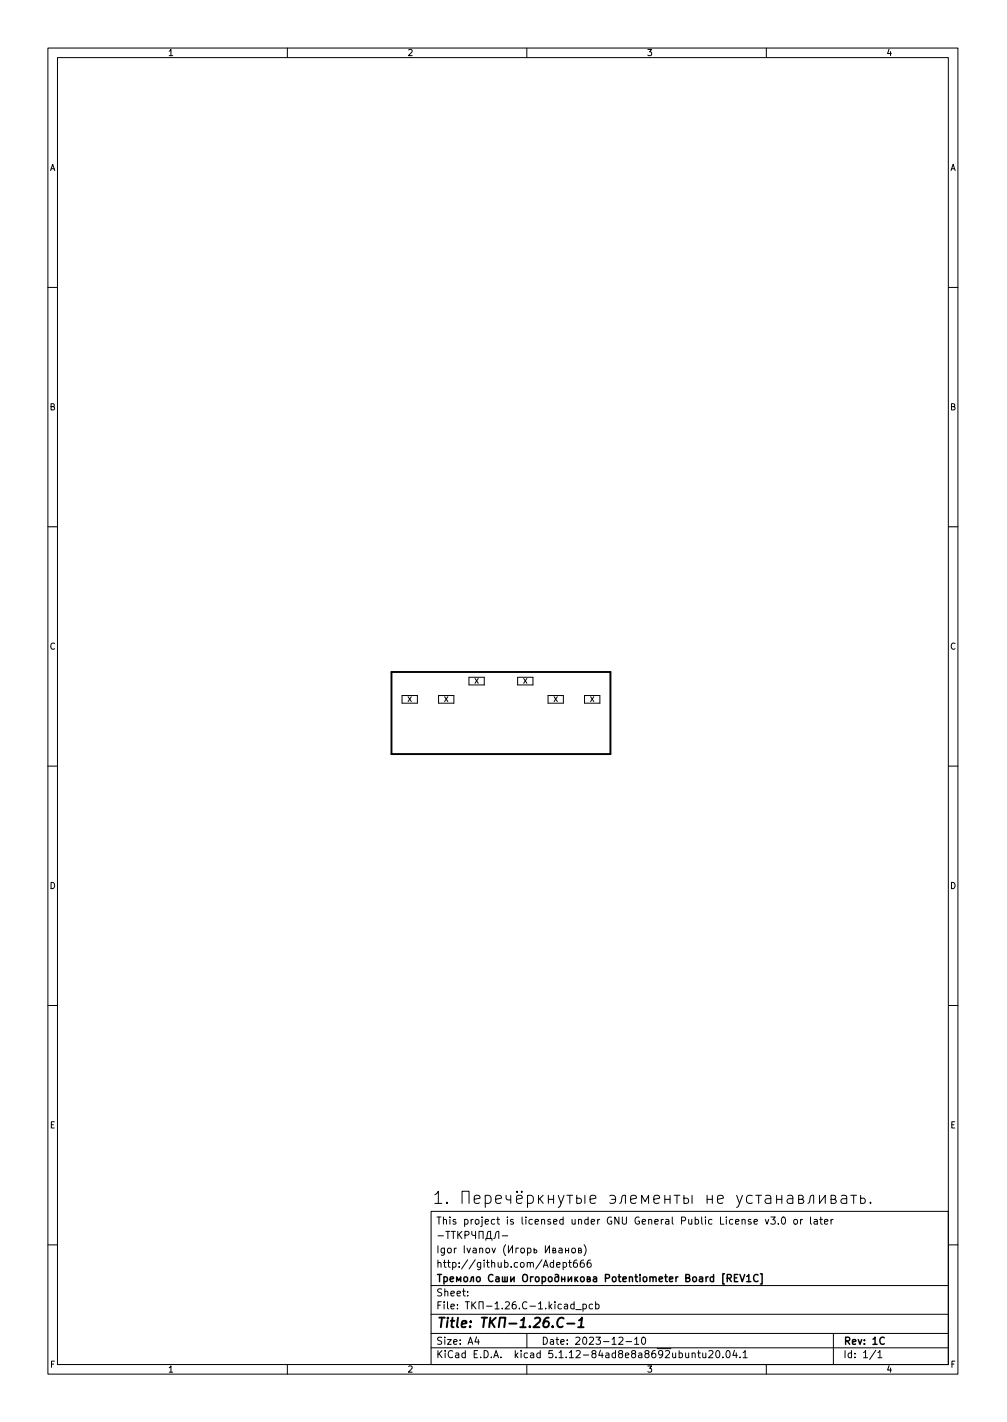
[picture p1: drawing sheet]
<svg xmlns="http://www.w3.org/2000/svg" width="210mm" height="297mm" viewBox="0 0 210 297" stroke-linecap="round" stroke-linejoin="round" font-family="sans-serif">
<defs><g id="words">
<text font-size="3.5" x="90.2" y="251.5">1.</text>
<text font-size="2.8" x="91" y="277.3">Title: -1.26.C-1</text>
<g font-size="2.1">
<text x="91" y="255.8">This project is licensed under GNU General Public License v3.0 or later</text>
<text x="91" y="261.8">Igor Ivanov ( )</text>
<text x="91" y="264.8">http://github.com/Adept666</text>
<text x="92.7" y="267.8">Potentiometer Board [REV1C]</text>
<text x="91" y="273.5">File: -1.26.C-1.kicad_pcb</text>
<text x="91" y="270.8">Sheet:</text>
<text x="91" y="280.9">Size: A4</text>
<text x="113" y="280.9">Date: 2023-12-10</text>
<text x="176" y="280.9">Rev: 1C</text>
<text x="91" y="283.7">KiCad E.D.A. kicad 5.1.12-84ad8e8a8692ubuntu20.04.1</text>
<text x="176" y="283.7">Id: 1/1</text>
</g>
<g font-size="1.8">
<text x="35" y="11.7">1</text>
<text x="85" y="11.7">2</text>
<text x="135" y="11.7">3</text>
<text x="185" y="11.7">4</text>
<text x="10.3" y="35.7">A</text>
<text x="198.4" y="35.7">A</text>
<text x="10.3" y="85.7">B</text>
<text x="198.4" y="85.7">B</text>
<text x="10.3" y="135.7">C</text>
<text x="198.4" y="135.7">C</text>
<text x="10.3" y="185.7">D</text>
<text x="198.4" y="185.7">D</text>
<text x="10.4" y="235.7">E</text>
<text x="198.4" y="235.7">E</text>
<text x="10.4" y="285.7">F</text>
<text x="35" y="286.7">1</text>
<text x="85" y="286.7">2</text>
<text x="135" y="286.7">3</text>
<text x="185" y="286.7">4</text>
<text x="198.5" y="285.7">F</text>
</g>
<g font-size="1.4">
<text x="99.1" y="142.8">X</text>
<text x="109.2" y="142.8">X</text>
<text x="85.1" y="146.6">X</text>
<text x="92.7" y="146.6">X</text>
<text x="115.6" y="146.6">X</text>
<text x="123.2" y="146.6">X</text>
</g>
</g></defs>
<g fill="none" stroke="#000" stroke-width=".21">
<path d="M10 10h190v277h-190zM12 12h186v273h-186zM60 10v2M110 10v2M160 10v2M10 60h2M198 60h2M10 110h2M198 110h2M83.9 145.3h3.2v1.6h-3.2zM91.6 145.3h3.2v1.6h-3.2zM97.9 141.5h3.2v1.6h-3.2z"/>
<path d="M108.1 141.5h3.2v1.6h-3.2zM114.4 145.3h3.2v1.6h-3.2zM122 145.3h3.2v1.6h-3.2zM10 160h2M198 160h2M10 210h2M198 210h2M90 253h108v32h-108zM91.4 258.1h1.2M93.1 257.2h.8M93.5 257.2v1.5M94.2 257.2h.9"/>
<path d="M94.7 257.2v1.5M95.6 257.2v1.5M95.8 257.9l.6 .8M96.4 257.2l-.8 .9M96.5 251.4v-2.6h1.4v2.6M97.1 258l.7-.1 .1-.2v-.3l-.8-.2v1.5M98.5 257.2l.1 .7 .7 .2M99 250.5l1.2-.2-.1-.5-.7-.1-.4 .3 .1 1.3 .3 .1 .7-.1M99.3 257.2v1.5M100 258.7v-1.5h.9v1.5M101.3 249.8l.7-.1 .5 .5v.7l-.2 .4-.3 .1-.7-.1M101.3 249.7v2.5"/>
<path d="M101.4 259.1v-.4h1.3v.4M101.7 258.7l.1-1.2 .3-.3h.3v1.5M103.1 258.7l.3-.2 .1-.9a.51 .51 0 0 1 .7-.4v1.5M103.5 250.5l1.2-.2-.1-.5-.7-.1-.4 .3 .1 1.3 .3 .1 .7-.1M104.9 258.1h1.1M105.7 249.7l.1 .8 .8 .2M106.6 249.7v1.7M107.8 250.5l1.3-.2-.2-.5-.7-.1-.4 .3 .2 1.3 .2 .1 .7-.1M108 248.8l.1 .2-.1 .1-.2-.1 .2-.2v.3M108.9 248.8l.2 .2-.2 .1-.1-.1 .1-.2v.3M110.1 249.8l.8-.1 .5 .5v.7l-.3 .4-.2 .1-.8-.1M110.1 249.7v2.5"/>
<path d="M112.4 249.7v1.7M112.7 250.4l.7 1M113.4 249.7l-1 1M114.5 250.5h1.1M114.5 249.7v1.7M115.6 249.7v1.7M116.6 249.7l.6 1.7M117.8 249.7l-.9 2.3-.3 .2M118.4 249.7h1.2M119 249.7v1.7M120.4 249.7v1.7l.9-.1 .1-.3-.1-.6-.9-.1M122.1 249.7v1.7"/>
<path d="M123.2 250.5l1.2-.2-.1-.5-.7-.1-.4 .3 .1 1.3 .3 .1 .7-.1M127.3 249.8l.7-.1 .5 .5v.7l-.2 .4-.3 .1-.7-.1M127.7 250.5h.8M129.4 251.4l.3-.4 .2-1 .3-.3h.4v1.7M131.7 250.5l1.2-.2-.1-.5-.8-.1-.3 .3 .1 1.3 .2 .1 .8-.1M134 251.4v-1.7l.7 1.3 .7-1.3v1.7M136.5 250.5l1.2-.2-.1-.5-.7-.1-.4 .3 .1 1.3 .3 .1 .7-.1M138.8 250.5h1.1M138.8 249.7v1.7M139.9 249.7v1.7M140.7 249.7h1.3M141.3 249.7v1.7"/>
<path d="M142.8 249.7v1.7l.8-.1 .2-.3-.2-.6-.8-.1M144.5 249.7v1.7M147.6 250.5h1.1M147.6 249.7v1.7M148.7 249.7v1.7M149.8 250.5l1.2-.2-.1-.5-.7-.1-.4 .3 .1 1.3 .3 .1 .7-.1M153.8 249.7l.6 1.7M155 249.7l-.8 2.3-.4 .2M157.1 249.8l-.8-.1-.4 .5v.7l.2 .4 .2 .1 .8-.1M157.4 255.2l.8-.1-.1-.3-.4-.1-.3 .2 .1 .7h.6M157.8 249.7h1.2M158.4 249.7v1.7"/>
<path d="M159.8 254.7l.4 1 .3-1M159.9 249.8l.2-.1 .7 .1 .1 1.6M160.9 254.2h1l-.5 .6 .4 .1v.7l-.2 .1-.7-.1M160.9 250.3l-.8 .1a.5 .5 0 0 0-.4 .5 .5 .5 0 0 0 .4 .5l.8-.1M162.2 250.5h1M162.2 249.7v1.7M162.5 255.6v.1M163.2 249.7v1.7M163.3 254.4l.2-.2a.8 .8 0 0 1 .5 .8 .8 .8 0 0 1-.5 .7l-.2-.1-.1-.5zM164.5 249.8l.2-.1 .7 .1 .1 1.6M165.5 250.3l-.8 .1a.5 .5 0 0 0-.4 .5 .5 .5 0 0 0 .4 .5l.8-.1M165.9 254.8l.3-.1 .3 .3v.4l-.3 .3-.3-.1-.2-.2z"/>
<path d="M166.7 250.5l.9-.1 .1-.2-.1-.4-.9-.1v1.7h.8l.2-.1 .1-.4-.1-.2-.3-.2M167.2 254.7v1M167.6 254.7l-.4 .3M168.7 251.4l.3-.4 .2-1 .3-.3h.4v1.7M169.2 254.2v1.3l.2 .2M170 254.8h.6l.1 .9M170.7 255.1h-.5l-.3 .3 .3 .3 .5-.1M171.1 249.7v1.7l1.2-1.7v1.7M171.2 254.7h.5M171.4 254.2v1.3l.3 .2M172.2 255.2l.7-.1-.1-.3-.4-.1-.2 .2v.7h.6M173.5 254.7v1"/>
<path d="M173.5 250.5l.9-.1 .1-.2-.1-.4-.9-.1v1.7h.7l.3-.1 .1-.4-.1-.2-.4-.2M173.9 254.7l-.4 .3M175.7 249.8l.2-.1 .8 .1 .1 1.6M176.8 250.3l-.9 .1a.5 .5 0 0 0-.3 .5 .5 .5 0 0 0 .3 .5l.9-.1M177.6 249.7h1.2M178.2 249.7v1.7M179.7 249.7v1.7l.8-.1 .2-.3-.2-.6-.8-.1M181.7 251.1l.2 .2-.2 .1-.1-.1 .1-.2v.3M10 260h2M90 278.5h108M90 274.5h108M90 268.5h108"/>
<path d="M97.7 270.6v.1M97.7 269.8v.1M99.5 279.2l-.3 1.1h.9M99.9 279.8v1M105.6 260a1.72 1.72 0 0 0 0 2.3M106.2 260.2v1.5l.8-1.5v1.5M108.3 260.7h-.6v1M108.9 260.8l.3-.1 .3 .3v.4l-.3 .3-.3-.1-.2-.2zM110 278.5v3M110.2 260.8l.4-.1 .3 .3-.2 .6h-.5M110.2 260.7v1.5M111.5 260.7v1l.5-.1v-.5h-.5"/>
<path d="M113.9 260.2v1.5l.8-1.5v1.5M114.8 272.8l.4 .6M115.2 272.4l-.5 .6M115.4 261.2l.5-.1v-.3l-.5-.1v1h.5l.2-.3-.3-.2M115.9 271.9v.2M115.9 272.4v1M116.2 264.2l.7-.1v-.3l-.5-.1-.2 .2 .1 .7h.6M116.7 260.8h.6l.1 .9M117.2 272.5l-.4-.1-.3 .3 .2 .6h.5M117.4 261.1h-.5l-.2 .3 .2 .3 .5-.1M117.6 263.8l.4-.1 .3 .3-.1 .6h-.6M117.6 263.7v1.5"/>
<path d="M117.9 272.5h.5l.1 .9M118.1 261.2h.6M118.1 260.7v1M118.5 272.8h-.5l-.2 .3 .2 .3 .5-.1M118.7 263.7h.6M118.7 260.7v1M118.9 263.2v1.3l.4 .2M119.5 260.8l.4-.1 .3 .3v.4l-.3 .3-.4-.1-.1-.2zM119.9 272.5l-.5-.1-.2 .3 .1 .6h.6M119.9 271.9v1.5M120.2 273.6h1.2M120.4 263.2l-.4 .1a1.01 1.01 0 0 0 0 1.4l.5-.1 .1-.5-.3-.3h-.3l-.3 .3"/>
<path d="M120.8 261.2l.5-.1v-.3l-.5-.1v1h.4l.2-.3-.2-.2M121.7 272.5l.5-.1 .2 .3-.1 .6h-.6M121.7 272.4v1.5M121.9 263.2l-.5 .1a1.01 1.01 0 0 0 0 1.4l.5-.1 .1-.5-.3-.3h-.3l-.2 .3M121.9 260a1.72 1.72 0 0 1 0 2.3M123.3 263.2l-.4 .1a1.01 1.01 0 0 0 0 1.4l.5-.1v-.5l-.2-.3h-.3l-.3 .3M123.7 272.5l-.4-.1-.3 .3 .2 .6h.5M124.4 272.5l.4-.1 .3 .3-.2 .6h-.5M124.4 271.9v1.5M129.2 279.5l.6-.2 .3 .4-.9 1.1h.9M132.5 279.7l.4-.4v1.5M134.2 279.4l.1-.1a.8 .8 0 0 1 .5 .8 .8 .8 0 0 1-.5 .7 1 1 0 0 1-.1-1.4z"/>
<path d="M174 278.5v6.5M198 260h2M60 285v2M90 281.5h108M110 285v2M130.7 280.2h1.2M132.5 280.8h.9M144.5 282.8l.2-.2 .4 .1 .1 .9M144.5 282.6v1M145.7 282.6h.5M145.9 282.1v1.3l.3 .2M146.7 282.6l.1 .9 .4 .1 .2-.1"/>
<path d="M147.4 282.6v1M148 282.3l.6-.2 .3 .4-1 1.1h1M149.6 282.3l.2-.2a.8 .8 0 0 1 .5 .8 .8 .8 0 0 1-.5 .7l-.2-.1-.2-.5zM150.9 283.5v.1M151.8 282.2l.1-.1a.8 .8 0 0 1 .6 .8 .8 .8 0 0 1-.6 .7 1 1 0 0 1-.1-1.4zM153.4 282l-.4 1.1h.9M153.7 282.6v1M154.5 283.5v.1M155.2 282.5l.4-.4v1.5M155.2 283.6h.8M160 285v2M182.9 282l-1.3 2"/>
<path d="M183.3 282.5l.4-.4v1.5M183.3 283.6h.9"/>
</g>
<g fill="none" stroke="#000" stroke-width=".3">
<path d="M91.3 266.2h.9M91.8 266.2v1.5M122.6 267.2l.5-.1v-.3l-.5-.1v1h.5l.2-.3-.3-.2M123.9 266.8h.6l.1 .9M124.6 267.1h-.5l-.3 .3 .3 .3 .5-.1M126.4 267l.7-.1 .2-.2-.1-.3-.8-.2v1.5M128 266.8l.3-.1 .3 .3v.4l-.3 .3-.3-.1-.2-.2zM129.1 266.7h.5M129.3 266.2v1.3l.3 .2M130.1 267.2l.7-.1-.1-.3-.4-.1-.2 .2v.7h.6M131.4 266.9l.2-.2 .4 .1 .1 .9M131.4 266.7v1"/>
<path d="M132.6 266.7h.5M132.8 266.2v1.3l.3 .2M133.6 266.2v.2M133.6 266.7v1M134.4 266.8l.4-.1 .3 .3v.4l-.3 .3-.4-.1-.1-.2zM135.7 266.9l.2-.2 .4 .1v.9M135.7 266.7v1M136.3 266.9l.3-.2 .3 .1 .1 .9M137.6 267.2l.7-.1v-.3l-.5-.1-.2 .2 .1 .7h.6M138.8 266.7h.5M139 266.2v1.3l.3 .2M139.8 267.2l.7-.1-.1-.3-.4-.1-.2 .2v.7h.6"/>
<path d="M141.1 266.7v1M141.6 266.7l-.5 .3M143.2 266.9h.6l.2-.3-.1-.2-.7-.2v1.5h.6l.2-.1 .1-.4-.4-.3M144.7 266.9l.2-.2 .4 .2 .1 .5-.1 .2-.4 .1-.2-.1zM146.1 266.8h.5l.1 .9M146.7 267.1h-.5l-.2 .3 .2 .3 .5-.1M147.4 266.7v1M147.8 266.7l-.4 .3M149 266.8l-.4-.1-.3 .3 .1 .6h.6M149 266.2v1.5M151.3 266.1h-.4v2.1h.4M151.8 267l.8-.1 .1-.2-.1-.3-.8-.2v1.5"/>
<path d="M152.2 267l.5 .7M153.3 266.9h.5M154.1 266.2h-.8v1.5h.8M154.5 266.2l.5 1.5 .5-1.5M155.9 266.6l.4-.4v1.5M155.9 267.7h.9M158.3 266.4a.71 .71 0 0 0-1 .5 .71 .71 0 0 0 .7 .8l.3-.1M158.8 266.1h.3v2.1h-.3M184.6 279.5a.71 .71 0 0 0-1 .5 .71 .71 0 0 0 .7 .8l.3-.1"/>
</g>
<path d="M81.7 140.4h45.8v17.1h-45.8zM111.7 275.4l.3-.2h.5l.2 .2 .1 .4-.1 .3-1.3 1.1h1.2M114.6 275.2a.91 .91 0 0 0-1.1 .9l-.1 .8 .2 .2a.66 .66 0 0 0 1-.2v-.5l-.1-.3a.66 .66 0 0 0-1 .3M115.4 277.1v.1M117.7 275.4a.88 .88 0 0 0-1 0 .88 .88 0 0 0-.4 1 .69 .69 0 0 0 .4 .8 .69 .69 0 0 0 .8-.1M118.4 276.5h1.5M120.7 277.2h1.2M120.9 275.8l.6-.6-.2 2" fill="none" stroke="#000" stroke-width=".4"/>
<use href="#words"/>
</svg>
